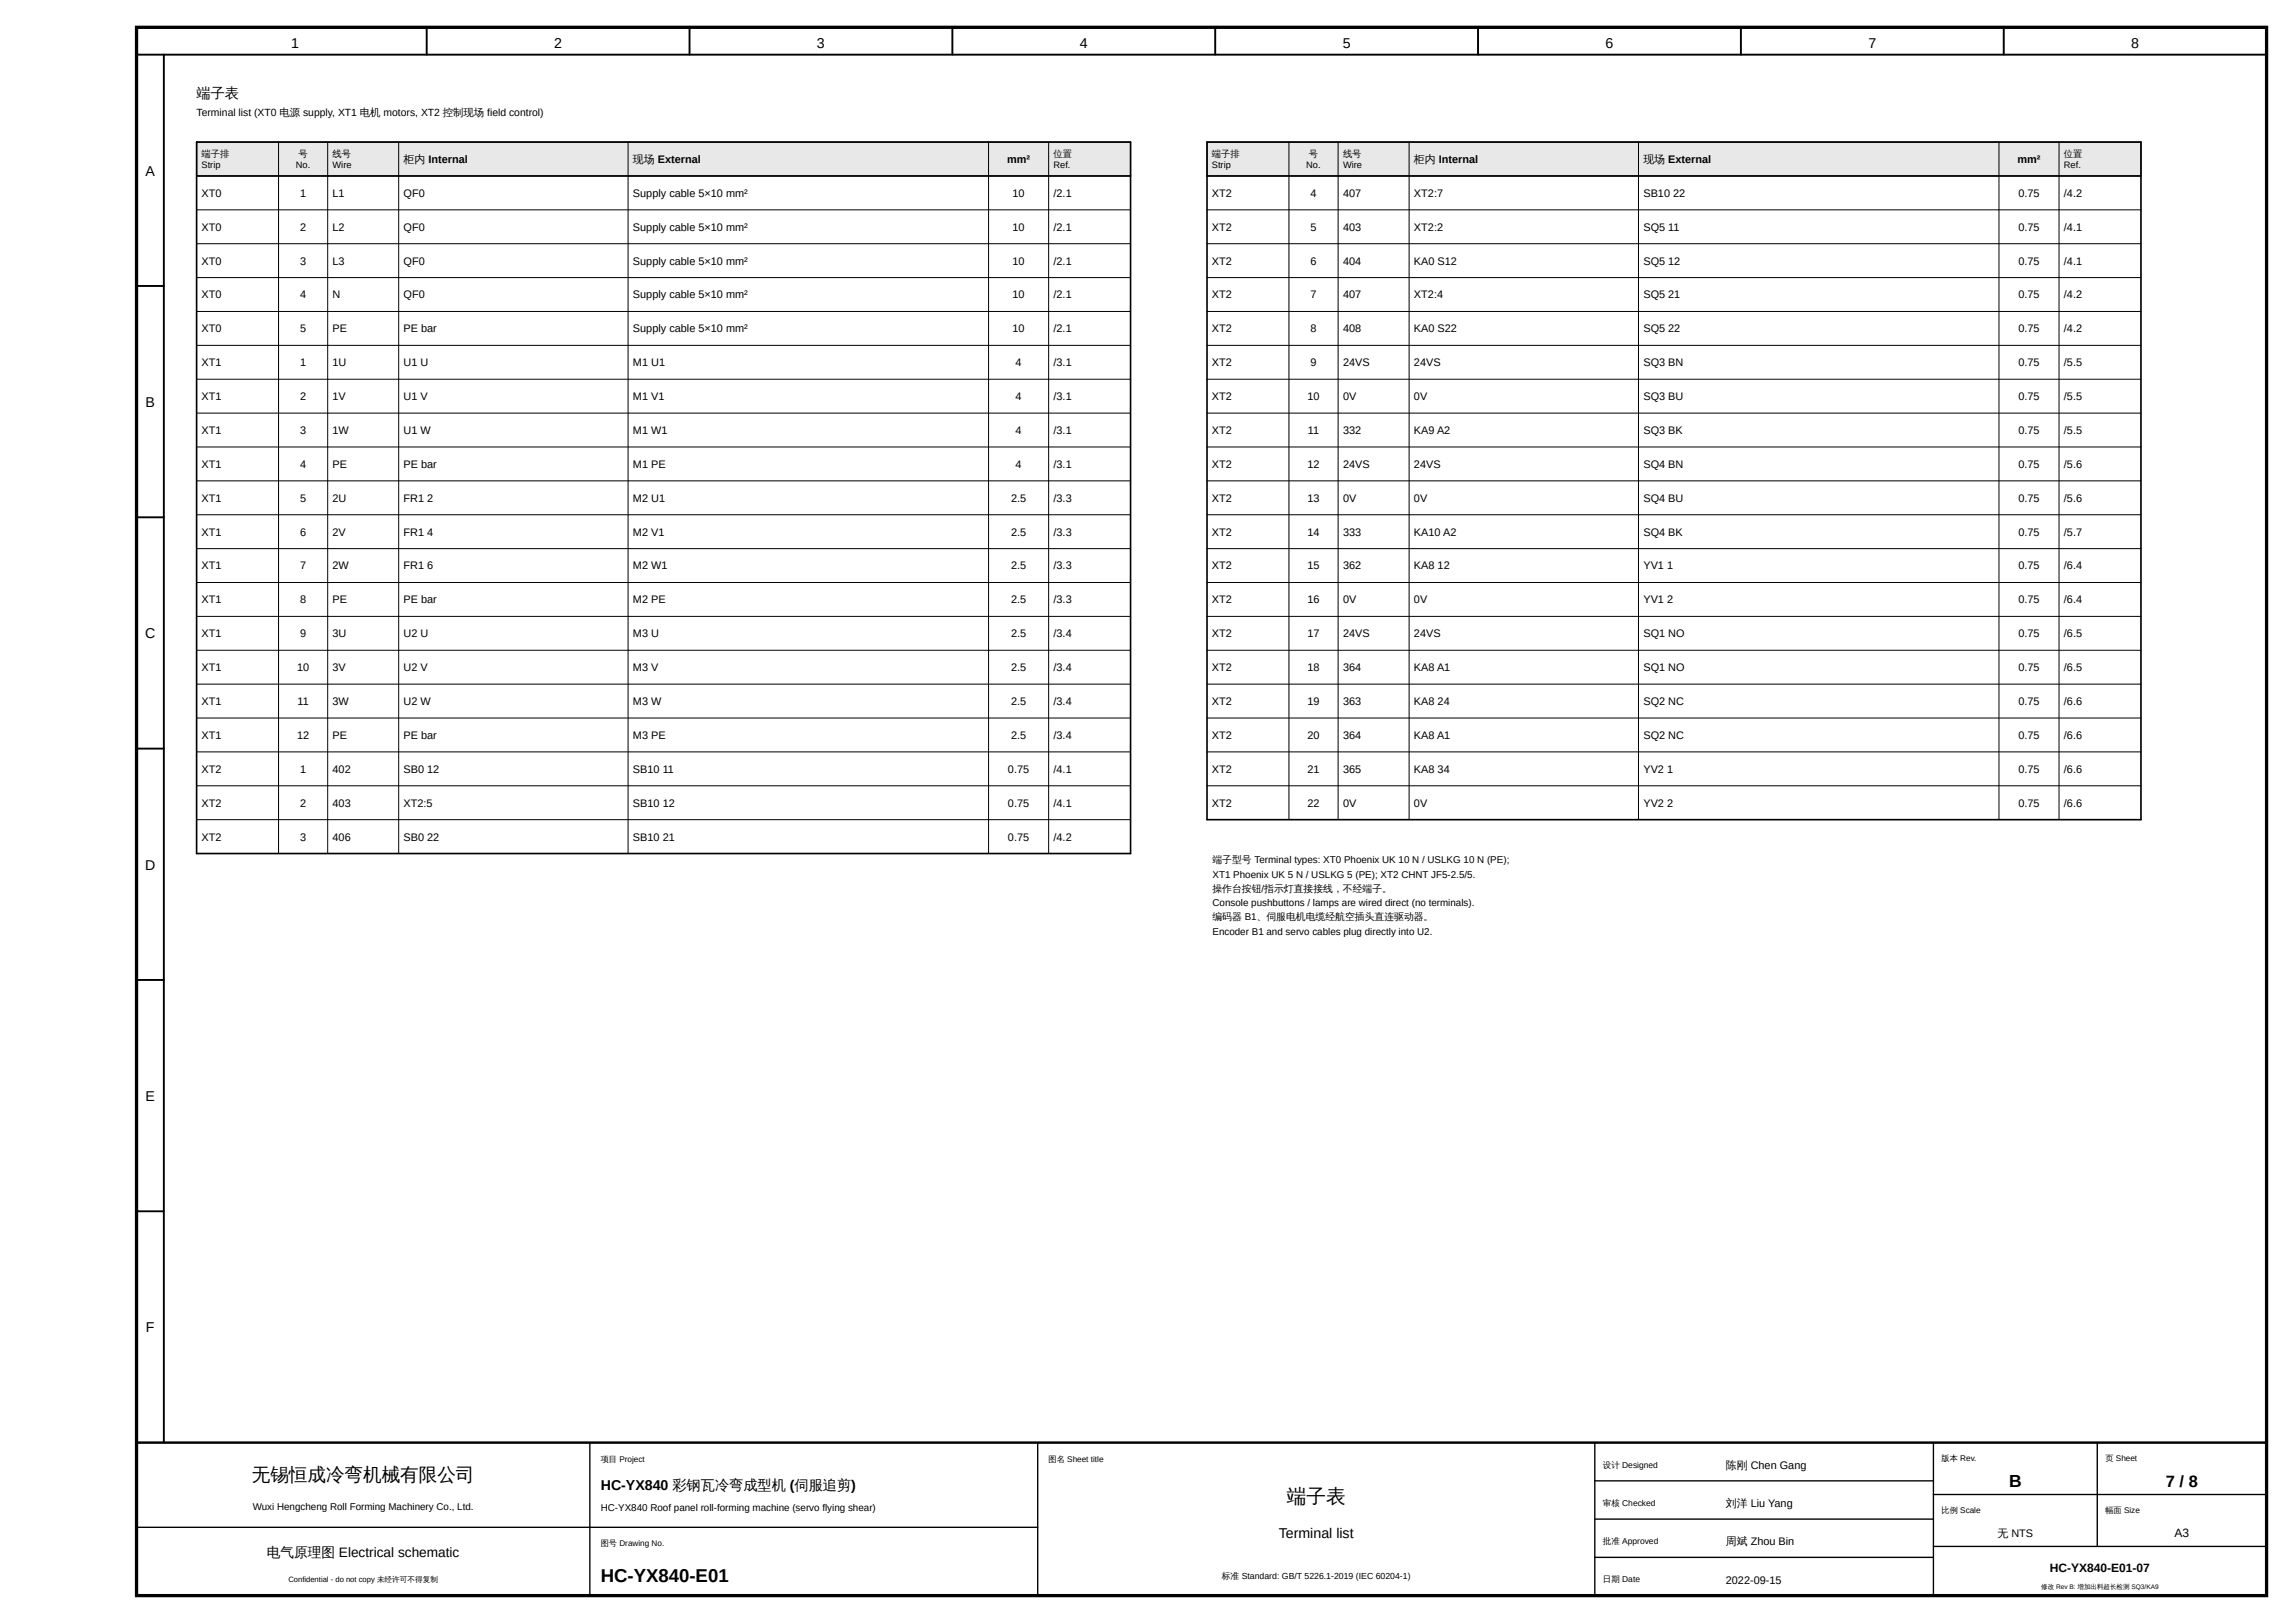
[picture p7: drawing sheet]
<svg xmlns="http://www.w3.org/2000/svg" width="420mm" height="297mm" viewBox="0 0 420 297" stroke-linecap="round" stroke-linejoin="round" font-family="sans-serif">
<defs><g id="words">
<text font-size="3.6" x="235.6" y="275">端子表</text>
<g font-size="3.4">
<text x="46.1" y="271">无锡恒成冷弯机械有限公司</text>
<text x="110" y="289.5">HC-YX840-E01</text>
</g>
<text font-size="3.2" x="367.8" y="272.2">B</text>
<text font-size="3" x="396.6" y="272.2">7 / 8</text>
<g font-size="2.6">
<text x="53.3" y="8.8">1</text>
<text x="101.5" y="8.8">2</text>
<text x="149.6" y="8.8">3</text>
<text x="197.7" y="8.8">4</text>
<text x="245.8" y="8.8">5</text>
<text x="294" y="8.8">6</text>
<text x="342.1" y="8.8">7</text>
<text x="390.2" y="8.8">8</text>
<text x="36" y="18">端子表</text>
<text x="26.6" y="32.2">A</text>
<text x="26.6" y="74.5">B</text>
<text x="26.6" y="116.8">C</text>
<text x="26.6" y="159.2">D</text>
<text x="26.6" y="201.5">E</text>
<text x="26.7" y="243.8">F</text>
<text x="110" y="272.6">HC-YX840 彩钢瓦冷弯成型机 (伺服追剪)</text>
<text x="234.1" y="281.5">Terminal list</text>
</g>
<text font-size="2.5" x="48.9" y="285">电气原理图 Electrical schematic</text>
<g font-size="2.2">
<text x="398.2" y="281.2">A3</text>
<text x="375.3" y="287.6">HC-YX840-E01-07</text>
</g>
<g font-size="2">
<text x="73.9" y="29.8">柜内 Internal</text>
<text x="115.9" y="29.8">现场 External</text>
<text x="184.4" y="29.8">mm²</text>
<text x="258.9" y="29.8">柜内 Internal</text>
<text x="300.9" y="29.8">现场 External</text>
<text x="369.4" y="29.8">mm²</text>
<text x="36.9" y="36">XT0</text>
<text x="54.9" y="36">1</text>
<text x="60.9" y="36">L1</text>
<text x="73.9" y="36">QF0</text>
<text x="115.9" y="36">Supply cable 5×10 mm²</text>
<text x="185.4" y="36">10</text>
<text x="192.9" y="36">/2.1</text>
<text x="221.9" y="36">XT2</text>
<text x="239.9" y="36">4</text>
<text x="245.9" y="36">407</text>
<text x="258.9" y="36">XT2:7</text>
<text x="300.9" y="36">SB10</text>
<text x="306.3" y="36">22</text>
<text x="369.5" y="36">0.75</text>
<text x="377.9" y="36">/4.2</text>
<text x="36.9" y="42.2">XT0</text>
<text x="54.9" y="42.2">2</text>
<text x="60.9" y="42.2">L2</text>
<text x="73.9" y="42.2">QF0</text>
<text x="115.9" y="42.2">Supply cable 5×10 mm²</text>
<text x="185.4" y="42.2">10</text>
<text x="192.9" y="42.2">/2.1</text>
<text x="221.9" y="42.2">XT2</text>
<text x="239.9" y="42.2">5</text>
<text x="245.9" y="42.2">403</text>
<text x="258.9" y="42.2">XT2:2</text>
<text x="300.9" y="42.2">SQ5</text>
<text x="305.4" y="42.2">11</text>
<text x="369.5" y="42.2">0.75</text>
<text x="377.9" y="42.2">/4.1</text>
<text x="36.9" y="48.4">XT0</text>
<text x="54.9" y="48.4">3</text>
<text x="60.9" y="48.4">L3</text>
<text x="73.9" y="48.4">QF0</text>
<text x="115.9" y="48.4">Supply cable 5×10 mm²</text>
<text x="185.4" y="48.4">10</text>
<text x="192.9" y="48.4">/2.1</text>
<text x="221.9" y="48.4">XT2</text>
<text x="239.9" y="48.4">6</text>
<text x="245.9" y="48.4">404</text>
<text x="258.9" y="48.4">KA0 S12</text>
<text x="300.9" y="48.4">SQ5</text>
<text x="305.4" y="48.4">12</text>
<text x="369.5" y="48.4">0.75</text>
<text x="377.9" y="48.4">/4.1</text>
<text x="36.9" y="54.6">XT0</text>
<text x="54.9" y="54.6">4</text>
<text x="60.9" y="54.6">N</text>
<text x="73.9" y="54.6">QF0</text>
<text x="115.9" y="54.6">Supply cable 5×10 mm²</text>
<text x="185.4" y="54.6">10</text>
<text x="192.9" y="54.6">/2.1</text>
<text x="221.9" y="54.6">XT2</text>
<text x="239.9" y="54.6">7</text>
<text x="245.9" y="54.6">407</text>
<text x="258.9" y="54.6">XT2:4</text>
<text x="300.9" y="54.6">SQ5</text>
<text x="305.4" y="54.6">21</text>
<text x="369.5" y="54.6">0.75</text>
<text x="377.9" y="54.6">/4.2</text>
<text x="36.9" y="60.8">XT0</text>
<text x="54.9" y="60.8">5</text>
<text x="60.9" y="60.8">PE</text>
<text x="73.9" y="60.8">PE bar</text>
<text x="115.9" y="60.8">Supply cable 5×10 mm²</text>
<text x="185.4" y="60.8">10</text>
<text x="192.9" y="60.8">/2.1</text>
<text x="221.9" y="60.8">XT2</text>
<text x="239.9" y="60.8">8</text>
<text x="245.9" y="60.8">408</text>
<text x="258.9" y="60.8">KA0 S22</text>
<text x="300.9" y="60.8">SQ5</text>
<text x="305.4" y="60.8">22</text>
<text x="369.5" y="60.8">0.75</text>
<text x="377.9" y="60.8">/4.2</text>
<text x="36.9" y="67">XT1</text>
<text x="54.9" y="67">1</text>
<text x="60.9" y="67">1U</text>
<text x="73.9" y="67">U1 U</text>
<text x="115.9" y="67">M1 U1</text>
<text x="185.9" y="67">4</text>
<text x="192.9" y="67">/3.1</text>
<text x="221.9" y="67">XT2</text>
<text x="239.9" y="67">9</text>
<text x="245.9" y="67">24VS</text>
<text x="258.9" y="67">24VS</text>
<text x="300.9" y="67">SQ3 BN</text>
<text x="369.5" y="67">0.75</text>
<text x="377.9" y="67">/5.5</text>
<text x="36.9" y="73.2">XT1</text>
<text x="54.9" y="73.2">2</text>
<text x="60.9" y="73.2">1V</text>
<text x="73.9" y="73.2">U1 V</text>
<text x="115.9" y="73.2">M1 V1</text>
<text x="185.9" y="73.2">4</text>
<text x="192.9" y="73.2">/3.1</text>
<text x="221.9" y="73.2">XT2</text>
<text x="239.4" y="73.2">10</text>
<text x="245.9" y="73.2">0V</text>
<text x="258.9" y="73.2">0V</text>
<text x="300.9" y="73.2">SQ3 BU</text>
<text x="369.5" y="73.2">0.75</text>
<text x="377.9" y="73.2">/5.5</text>
<text x="36.9" y="79.4">XT1</text>
<text x="54.9" y="79.4">3</text>
<text x="60.9" y="79.4">1W</text>
<text x="73.9" y="79.4">U1 W</text>
<text x="115.9" y="79.4">M1 W1</text>
<text x="185.9" y="79.4">4</text>
<text x="192.9" y="79.4">/3.1</text>
<text x="221.9" y="79.4">XT2</text>
<text x="239.5" y="79.4">11</text>
<text x="245.9" y="79.4">332</text>
<text x="258.9" y="79.4">KA9 A2</text>
<text x="300.9" y="79.4">SQ3 BK</text>
<text x="369.5" y="79.4">0.75</text>
<text x="377.9" y="79.4">/5.5</text>
<text x="36.9" y="85.6">XT1</text>
<text x="54.9" y="85.6">4</text>
<text x="60.9" y="85.6">PE</text>
<text x="73.9" y="85.6">PE bar</text>
<text x="115.9" y="85.6">M1 PE</text>
<text x="185.9" y="85.6">4</text>
<text x="192.9" y="85.6">/3.1</text>
<text x="221.9" y="85.6">XT2</text>
<text x="239.4" y="85.6">12</text>
<text x="245.9" y="85.6">24VS</text>
<text x="258.9" y="85.6">24VS</text>
<text x="300.9" y="85.6">SQ4 BN</text>
<text x="369.5" y="85.6">0.75</text>
<text x="377.9" y="85.6">/5.6</text>
<text x="36.9" y="91.8">XT1</text>
<text x="54.9" y="91.8">5</text>
<text x="60.9" y="91.8">2U</text>
<text x="73.9" y="91.8">FR1</text>
<text x="78.2" y="91.8">2</text>
<text x="115.9" y="91.8">M2 U1</text>
<text x="185.1" y="91.8">2.5</text>
<text x="192.9" y="91.8">/3.3</text>
<text x="221.9" y="91.8">XT2</text>
<text x="239.4" y="91.8">13</text>
<text x="245.9" y="91.8">0V</text>
<text x="258.9" y="91.8">0V</text>
<text x="300.9" y="91.8">SQ4 BU</text>
<text x="369.5" y="91.8">0.75</text>
<text x="377.9" y="91.8">/5.6</text>
<text x="36.9" y="98">XT1</text>
<text x="54.9" y="98">6</text>
<text x="60.9" y="98">2V</text>
<text x="73.9" y="98">FR1</text>
<text x="78.2" y="98">4</text>
<text x="115.9" y="98">M2 V1</text>
<text x="185.1" y="98">2.5</text>
<text x="192.9" y="98">/3.3</text>
<text x="221.9" y="98">XT2</text>
<text x="239.4" y="98">14</text>
<text x="245.9" y="98">333</text>
<text x="258.9" y="98">KA10 A2</text>
<text x="300.9" y="98">SQ4 BK</text>
<text x="369.5" y="98">0.75</text>
<text x="377.9" y="98">/5.7</text>
<text x="36.9" y="104.2">XT1</text>
<text x="54.9" y="104.2">7</text>
<text x="60.9" y="104.2">2W</text>
<text x="73.9" y="104.2">FR1</text>
<text x="78.2" y="104.2">6</text>
<text x="115.9" y="104.2">M2 W1</text>
<text x="185.1" y="104.2">2.5</text>
<text x="192.9" y="104.2">/3.3</text>
<text x="221.9" y="104.2">XT2</text>
<text x="239.4" y="104.2">15</text>
<text x="245.9" y="104.2">362</text>
<text x="258.9" y="104.2">KA8</text>
<text x="263.2" y="104.2">12</text>
<text x="300.9" y="104.2">YV1</text>
<text x="305.2" y="104.2">1</text>
<text x="369.5" y="104.2">0.75</text>
<text x="377.9" y="104.2">/6.4</text>
<text x="36.9" y="110.4">XT1</text>
<text x="54.9" y="110.4">8</text>
<text x="60.9" y="110.4">PE</text>
<text x="73.9" y="110.4">PE bar</text>
<text x="115.9" y="110.4">M2 PE</text>
<text x="185.1" y="110.4">2.5</text>
<text x="192.9" y="110.4">/3.3</text>
<text x="221.9" y="110.4">XT2</text>
<text x="239.4" y="110.4">16</text>
<text x="245.9" y="110.4">0V</text>
<text x="258.9" y="110.4">0V</text>
<text x="300.9" y="110.4">YV1</text>
<text x="305.2" y="110.4">2</text>
<text x="369.5" y="110.4">0.75</text>
<text x="377.9" y="110.4">/6.4</text>
<text x="36.9" y="116.6">XT1</text>
<text x="54.9" y="116.6">9</text>
<text x="60.9" y="116.6">3U</text>
<text x="73.9" y="116.6">U2 U</text>
<text x="115.9" y="116.6">M3 U</text>
<text x="185.1" y="116.6">2.5</text>
<text x="192.9" y="116.6">/3.4</text>
<text x="221.9" y="116.6">XT2</text>
<text x="239.4" y="116.6">17</text>
<text x="245.9" y="116.6">24VS</text>
<text x="258.9" y="116.6">24VS</text>
<text x="300.9" y="116.6">SQ1 NO</text>
<text x="369.5" y="116.6">0.75</text>
<text x="377.9" y="116.6">/6.5</text>
<text x="36.9" y="122.8">XT1</text>
<text x="54.4" y="122.8">10</text>
<text x="60.9" y="122.8">3V</text>
<text x="73.9" y="122.8">U2 V</text>
<text x="115.9" y="122.8">M3 V</text>
<text x="185.1" y="122.8">2.5</text>
<text x="192.9" y="122.8">/3.4</text>
<text x="221.9" y="122.8">XT2</text>
<text x="239.4" y="122.8">18</text>
<text x="245.9" y="122.8">364</text>
<text x="258.9" y="122.8">KA8 A1</text>
<text x="300.9" y="122.8">SQ1 NO</text>
<text x="369.5" y="122.8">0.75</text>
<text x="377.9" y="122.8">/6.5</text>
<text x="36.9" y="129">XT1</text>
<text x="54.5" y="129">11</text>
<text x="60.9" y="129">3W</text>
<text x="73.9" y="129">U2 W</text>
<text x="115.9" y="129">M3 W</text>
<text x="185.1" y="129">2.5</text>
<text x="192.9" y="129">/3.4</text>
<text x="221.9" y="129">XT2</text>
<text x="239.4" y="129">19</text>
<text x="245.9" y="129">363</text>
<text x="258.9" y="129">KA8</text>
<text x="263.2" y="129">24</text>
<text x="300.9" y="129">SQ2 NC</text>
<text x="369.5" y="129">0.75</text>
<text x="377.9" y="129">/6.6</text>
<text x="36.9" y="135.2">XT1</text>
<text x="54.4" y="135.2">12</text>
<text x="60.9" y="135.2">PE</text>
<text x="73.9" y="135.2">PE bar</text>
<text x="115.9" y="135.2">M3 PE</text>
<text x="185.1" y="135.2">2.5</text>
<text x="192.9" y="135.2">/3.4</text>
<text x="221.9" y="135.2">XT2</text>
<text x="239.4" y="135.2">20</text>
<text x="245.9" y="135.2">364</text>
<text x="258.9" y="135.2">KA8 A1</text>
<text x="300.9" y="135.2">SQ2 NC</text>
<text x="369.5" y="135.2">0.75</text>
<text x="377.9" y="135.2">/6.6</text>
<text x="36.9" y="141.4">XT2</text>
<text x="54.9" y="141.4">1</text>
<text x="60.9" y="141.4">402</text>
<text x="73.9" y="141.4">SB0</text>
<text x="78.2" y="141.4">12</text>
<text x="115.9" y="141.4">SB10</text>
<text x="121.3" y="141.4">11</text>
<text x="184.6" y="141.4">0.75</text>
<text x="192.9" y="141.4">/4.1</text>
<text x="221.9" y="141.4">XT2</text>
<text x="239.4" y="141.4">21</text>
<text x="245.9" y="141.4">365</text>
<text x="258.9" y="141.4">KA8</text>
<text x="263.2" y="141.4">34</text>
<text x="300.9" y="141.4">YV2</text>
<text x="305.2" y="141.4">1</text>
<text x="369.5" y="141.4">0.75</text>
<text x="377.9" y="141.4">/6.6</text>
<text x="36.9" y="147.6">XT2</text>
<text x="54.9" y="147.6">2</text>
<text x="60.9" y="147.6">403</text>
<text x="73.9" y="147.6">XT2:5</text>
<text x="115.9" y="147.6">SB10</text>
<text x="121.3" y="147.6">12</text>
<text x="184.6" y="147.6">0.75</text>
<text x="192.9" y="147.6">/4.1</text>
<text x="221.9" y="147.6">XT2</text>
<text x="239.4" y="147.6">22</text>
<text x="245.9" y="147.6">0V</text>
<text x="258.9" y="147.6">0V</text>
<text x="300.9" y="147.6">YV2</text>
<text x="305.2" y="147.6">2</text>
<text x="369.5" y="147.6">0.75</text>
<text x="377.9" y="147.6">/6.6</text>
<text x="36.9" y="153.8">XT2</text>
<text x="54.9" y="153.8">3</text>
<text x="60.9" y="153.8">406</text>
<text x="73.9" y="153.8">SB0</text>
<text x="78.2" y="153.8">22</text>
<text x="115.9" y="153.8">SB10</text>
<text x="121.3" y="153.8">21</text>
<text x="184.6" y="153.8">0.75</text>
<text x="192.9" y="153.8">/4.2</text>
<text x="316" y="268.8">陈刚 Chen Gang</text>
<text x="316" y="275.8">刘洋 Liu Yang</text>
<text x="365.7" y="281.2">无 NTS</text>
<text x="316" y="282.8">周斌 Zhou Bin</text>
<text x="316" y="289.8">2022-09-15</text>
</g>
<text font-size="1.9" x="36" y="21.2">Terminal list (XT0 电源 supply, XT1 电机 motors, XT2 控制现场 field control)</text>
<g font-size="1.8">
<text x="222" y="158">端子型号 Terminal types: XT0 Phoenix UK 10 N / USLKG 10 N (PE);</text>
<text x="222" y="160.6">XT1 Phoenix UK 5 N / USLKG 5 (PE); XT2 CHNT JF5-2.5/5.</text>
<text x="222" y="163.2">操作台按钮/指示灯直接接线，不经端子。</text>
<text x="222" y="165.8">Console pushbuttons / lamps are wired direct (no terminals).</text>
<text x="222" y="168.4">编码器 B1、伺服电机电缆经航空插头直连驱动器。</text>
<text x="222" y="171">Encoder B1 and servo cables plug directly into U2.</text>
<text x="46.3" y="276.3">Wuxi Hengcheng Roll Forming Machinery Co., Ltd.</text>
<text x="110" y="276.6">HC-YX840 Roof panel roll-forming machine (servo flying shear)</text>
</g>
<g font-size="1.7">
<text x="36.9" y="28.7">端子排</text>
<text x="54.6" y="28.7">号</text>
<text x="60.9" y="28.7">线号</text>
<text x="192.9" y="28.7">位置</text>
<text x="221.9" y="28.7">端子排</text>
<text x="239.7" y="28.7">号</text>
<text x="245.9" y="28.7">线号</text>
<text x="377.9" y="28.7">位置</text>
<text x="36.9" y="30.7">Strip</text>
<text x="54.2" y="30.7">No.</text>
<text x="60.9" y="30.7">Wire</text>
<text x="192.9" y="30.7">Ref.</text>
<text x="221.9" y="30.7">Strip</text>
<text x="239.2" y="30.7">No.</text>
<text x="245.9" y="30.7">Wire</text>
<text x="377.9" y="30.7">Ref.</text>
</g>
<text font-size="1.6" x="223.7" y="289">标准 Standard: GB/T 5226.1-2019 (IEC 60204-1)</text>
<g font-size="1.5">
<text x="110" y="267.6">项目 Project</text>
<text x="192" y="267.6">图名 Sheet title</text>
<text x="293.5" y="268.6">设计 Designed</text>
<text x="355.5" y="267.4">版本 Rev.</text>
<text x="385.5" y="267.4">页 Sheet</text>
<text x="293.5" y="275.6">审核 Checked</text>
<text x="355.5" y="276.8">比例 Scale</text>
<text x="385.5" y="276.8">幅面 Size</text>
<text x="110" y="283">图号 Drawing No.</text>
<text x="293.5" y="282.6">批准 Approved</text>
<text x="293.5" y="289.6">日期 Date</text>
</g>
<text font-size="1.4" x="52.8" y="289.5">Confidential - do not copy 未经许可不得复制</text>
<text font-size="1.2" x="373.7" y="290.8">修改 Rev B: 增加出料超长检测 SQ3/KA9</text>
</g></defs>
<path d="M36 26h171v6.2h-171z" fill="#e8e8e8"/>
<g fill="none" stroke="#000" stroke-width=".18">
<path d="M36 26h171v6.2h-171zM36 38.4h171M51 26v130.2M60 26v130.2M73 26v130.2M115 26v130.2M181 26v130.2M192 26v130.2M36 44.6h171M36 50.8h171M36 57h171M36 63.2h171"/>
<path d="M36 69.4h171M36 75.6h171M36 81.8h171M36 88h171M36 94.2h171M36 100.4h171M36 106.6h171M36 112.8h171M36 119h171M36 125.2h171M36 131.4h171M36 137.6h171"/>
<path d="M36 143.8h171M36 150h171"/>
</g>
<path d="M36 26h171v130.2h-171zM36 32.2h171" fill="none" stroke="#000" stroke-width=".3"/>
<path d="M221 26h171v6.2h-171z" fill="#e8e8e8"/>
<g fill="none" stroke="#000" stroke-width=".18">
<path d="M221 26h171v6.2h-171zM221 38.4h171M236 26v124M245 26v124M258 26v124M300 26v124M366 26v124M377 26v124M221 44.6h171M221 50.8h171M221 57h171M221 63.2h171"/>
<path d="M221 69.4h171M221 75.6h171M221 81.8h171M221 88h171M221 94.2h171M221 100.4h171M221 106.6h171M221 112.8h171M221 119h171M221 125.2h171M221 131.4h171M221 137.6h171"/>
<path d="M221 143.8h171"/>
</g>
<path d="M221 26h171v124h-171zM221 32.2h171" fill="none" stroke="#000" stroke-width=".3"/>
<path d="M25 5h390v287h-390z" fill="none" stroke="#000" stroke-width=".6"/>
<g fill="none" stroke="#000" stroke-width=".35">
<path d="M25 10h390M30 10v254M78.1 5v5M126.2 5v5M174.4 5v5M222.5 5v5M270.6 5v5M318.7 5v5M366.9 5v5M25 52.3h5M25 94.7h5M25 137h5"/>
<path d="M25 179.3h5M25 221.7h5"/>
</g>
<path d="M25 264h390" fill="none" stroke="#000" stroke-width=".45"/>
<path d="M25 279.5h165M108 264v28M190 264v28M292 264v28M292 271h62M292 278h62M354 264v28M354 273.5h61M384 264v19M292 285h62M354 283h61" fill="none" stroke="#000" stroke-width=".25"/>
<use href="#words"/>
</svg>
